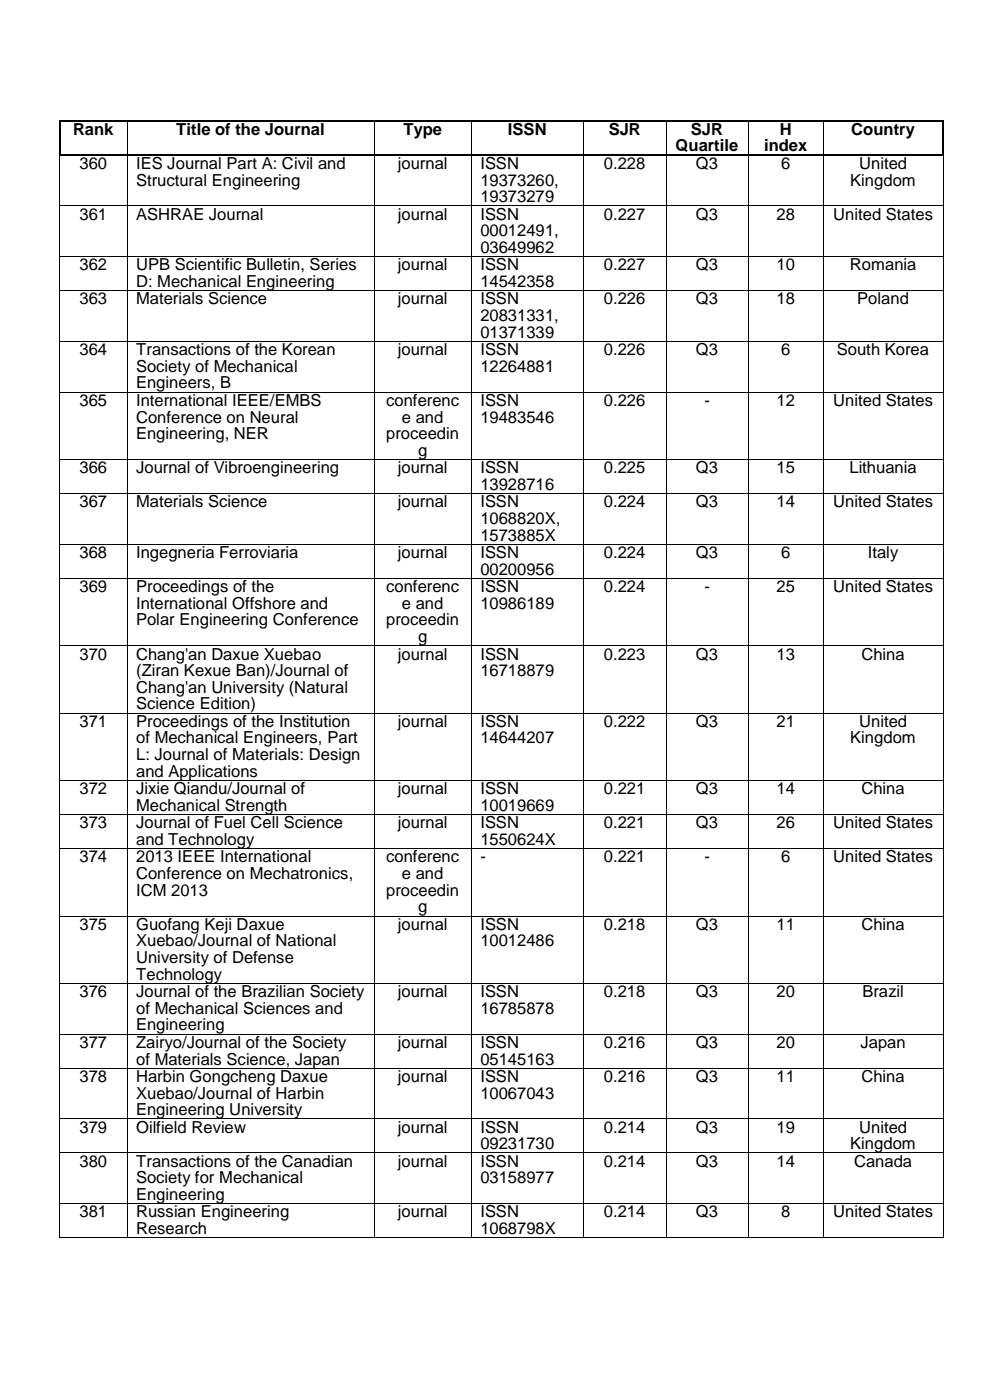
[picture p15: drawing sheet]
<svg xmlns="http://www.w3.org/2000/svg" width="210mm" height="297mm" viewBox="0 0 210 297" stroke-linecap="round" stroke-linejoin="round" font-family="sans-serif">
<defs><g id="words">
<g font-size="3.5">
<text x="15.5" y="28.6">Rank</text>
<text x="37.4" y="28.6">Title of the Journal</text>
<text x="85.6" y="28.6">Type</text>
<text x="107.8" y="28.6">ISSN</text>
<text x="129.1" y="28.6">SJR</text>
<text x="146.6" y="28.6">SJR</text>
<text x="165.4" y="28.6">H</text>
<text x="180.6" y="28.6">Country</text>
<text x="16.9" y="35.8">360</text>
<text x="28.9" y="35.8">IES Journal Part A: Civil and</text>
<text x="84.4" y="35.8">journal</text>
<text x="101.9" y="35.8">ISSN</text>
<text x="128.1" y="35.8">0.228</text>
<text x="143.3" y="32.1">Quartile</text>
<text x="147.6" y="35.8">Q3</text>
<text x="162.1" y="32.1">index</text>
<text x="165.7" y="35.8">6</text>
<text x="182.3" y="35.8">United</text>
<text x="28.9" y="39.4">Structural Engineering</text>
<text x="101.9" y="39.4">19373260,</text>
<text x="180.4" y="39.4">Kingdom</text>
<text x="16.9" y="46.6">361</text>
<text x="28.9" y="46.6">ASHRAE Journal</text>
<text x="84.4" y="46.6">journal</text>
<text x="101.9" y="42.9">19373279</text>
<text x="101.9" y="46.6">ISSN</text>
<text x="128.1" y="46.6">0.227</text>
<text x="147.6" y="46.6">Q3</text>
<text x="164.8" y="46.6">28</text>
<text x="176.8" y="46.6">United States</text>
<text x="101.9" y="50.1">00012491,</text>
<text x="101.9" y="53.6">03649962</text>
<text x="16.9" y="57.4">362</text>
<text x="28.9" y="57.4">UPB Scientific Bulletin, Series</text>
<text x="84.4" y="57.4">journal</text>
<text x="101.9" y="57.4">ISSN</text>
<text x="128.1" y="57.4">0.227</text>
<text x="147.6" y="57.4">Q3</text>
<text x="164.8" y="57.4">10</text>
<text x="180.3" y="57.4">Romania</text>
<text x="16.9" y="64.6">363</text>
<text x="28.9" y="60.9">D: Mechanical Engineering</text>
<text x="28.9" y="64.6">Materials Science</text>
<text x="84.4" y="64.6">journal</text>
<text x="101.9" y="60.9">14542358</text>
<text x="101.9" y="64.6">ISSN</text>
<text x="128.1" y="64.6">0.226</text>
<text x="147.6" y="64.6">Q3</text>
<text x="164.8" y="64.6">18</text>
<text x="181.9" y="64.6">Poland</text>
<text x="101.9" y="68.1">20831331,</text>
<text x="101.9" y="71.6">01371339</text>
<text x="16.9" y="75.4">364</text>
<text x="28.9" y="75.4">Transactions of the Korean</text>
<text x="84.4" y="75.4">journal</text>
<text x="101.9" y="75.4">ISSN</text>
<text x="128.1" y="75.4">0.226</text>
<text x="147.6" y="75.4">Q3</text>
<text x="165.7" y="75.4">6</text>
<text x="177.5" y="75.4">South Korea</text>
<text x="28.9" y="78.9">Society of Mechanical</text>
<text x="28.9" y="82.4">Engineers, B</text>
<text x="101.9" y="78.9">12264881</text>
<text x="16.9" y="86.1">365</text>
<text x="28.9" y="86.1">International IEEE/EMBS</text>
<text x="28.9" y="89.6">Conference on Neural</text>
<text x="81.9" y="86.1">conferenc</text>
<text x="85.3" y="89.6">e and</text>
<text x="101.9" y="86.1">ISSN</text>
<text x="101.9" y="89.6">19483546</text>
<text x="128.1" y="86.1">0.226</text>
<text x="149.4" y="86.1">-</text>
<text x="164.8" y="86.1">12</text>
<text x="176.8" y="86.1">United States</text>
<text x="28.9" y="93.2">Engineering, NER</text>
<text x="81.9" y="93.2">proceedin</text>
<text x="16.9" y="100.4">366</text>
<text x="28.9" y="100.4">Journal of Vibroengineering</text>
<text x="84.4" y="100.4">journal</text>
<text x="88.7" y="96.7">g</text>
<text x="101.9" y="100.4">ISSN</text>
<text x="128.1" y="100.4">0.225</text>
<text x="147.6" y="100.4">Q3</text>
<text x="164.8" y="100.4">15</text>
<text x="180.2" y="100.4">Lithuania</text>
<text x="16.9" y="107.6">367</text>
<text x="28.9" y="107.6">Materials Science</text>
<text x="84.4" y="107.6">journal</text>
<text x="101.9" y="103.9">13928716</text>
<text x="101.9" y="107.6">ISSN</text>
<text x="128.1" y="107.6">0.224</text>
<text x="147.6" y="107.6">Q3</text>
<text x="164.8" y="107.6">14</text>
<text x="176.8" y="107.6">United States</text>
<text x="101.9" y="111.1">1068820X,</text>
<text x="16.9" y="118.4">368</text>
<text x="28.9" y="118.4">Ingegneria Ferroviaria</text>
<text x="84.4" y="118.4">journal</text>
<text x="101.9" y="114.7">1573885X</text>
<text x="101.9" y="118.4">ISSN</text>
<text x="128.1" y="118.4">0.224</text>
<text x="147.6" y="118.4">Q3</text>
<text x="165.7" y="118.4">6</text>
<text x="184.1" y="118.4">Italy</text>
<text x="16.9" y="125.6">369</text>
<text x="28.9" y="125.6">Proceedings of the</text>
<text x="81.9" y="125.6">conferenc</text>
<text x="101.9" y="121.9">00200956</text>
<text x="101.9" y="125.6">ISSN</text>
<text x="128.1" y="125.6">0.224</text>
<text x="149.4" y="125.6">-</text>
<text x="164.8" y="125.6">25</text>
<text x="176.8" y="125.6">United States</text>
<text x="28.9" y="129.1">International Offshore and</text>
<text x="85.3" y="129.1">e and</text>
<text x="101.9" y="129.1">10986189</text>
<text x="28.9" y="132.7">Polar Engineering Conference</text>
<text x="81.9" y="132.7">proceedin</text>
<text x="88.7" y="136.2">g</text>
<text x="16.9" y="139.9">370</text>
<text x="28.9" y="139.9">Chang'an Daxue Xuebao</text>
<text x="28.9" y="143.4">(Ziran Kexue Ban)/Journal of</text>
<text x="84.4" y="139.9">journal</text>
<text x="101.9" y="139.9">ISSN</text>
<text x="101.9" y="143.4">16718879</text>
<text x="128.1" y="139.9">0.223</text>
<text x="147.6" y="139.9">Q3</text>
<text x="164.8" y="139.9">13</text>
<text x="182.7" y="139.9">China</text>
<text x="28.9" y="147">Chang'an University (Natural</text>
<text x="16.9" y="154.2">371</text>
<text x="28.9" y="150.5">Science Edition)</text>
<text x="28.9" y="154.2">Proceedings of the Institution</text>
<text x="84.4" y="154.2">journal</text>
<text x="101.9" y="154.2">ISSN</text>
<text x="128.1" y="154.2">0.222</text>
<text x="147.6" y="154.2">Q3</text>
<text x="164.8" y="154.2">21</text>
<text x="182.3" y="154.2">United</text>
<text x="28.9" y="157.7">of Mechanical Engineers, Part</text>
<text x="28.9" y="161.3">L: Journal of Materials: Design</text>
<text x="101.9" y="157.7">14644207</text>
<text x="180.4" y="157.7">Kingdom</text>
<text x="28.9" y="164.8">and Applications</text>
<text x="16.9" y="168.5">372</text>
<text x="28.9" y="168.5">Jixie Qiandu/Journal of</text>
<text x="28.9" y="172">Mechanical Strength</text>
<text x="84.4" y="168.5">journal</text>
<text x="101.9" y="168.5">ISSN</text>
<text x="101.9" y="172">10019669</text>
<text x="128.1" y="168.5">0.221</text>
<text x="147.6" y="168.5">Q3</text>
<text x="164.8" y="168.5">14</text>
<text x="182.7" y="168.5">China</text>
<text x="16.9" y="175.7">373</text>
<text x="28.9" y="175.7">Journal of Fuel Cell Science</text>
<text x="28.9" y="179.3">and Technology</text>
<text x="84.4" y="175.7">journal</text>
<text x="101.9" y="175.7">ISSN</text>
<text x="101.9" y="179.3">1550624X</text>
<text x="128.1" y="175.7">0.221</text>
<text x="147.6" y="175.7">Q3</text>
<text x="164.8" y="175.7">26</text>
<text x="176.8" y="175.7">United States</text>
<text x="16.9" y="182.9">374</text>
<text x="28.9" y="182.9">2013 IEEE International</text>
<text x="81.9" y="182.9">conferenc</text>
<text x="101.9" y="182.9">-</text>
<text x="128.1" y="182.9">0.221</text>
<text x="149.4" y="182.9">-</text>
<text x="165.7" y="182.9">6</text>
<text x="176.8" y="182.9">United States</text>
<text x="28.9" y="186.5">Conference on Mechatronics,</text>
<text x="28.9" y="190">ICM 2013</text>
<text x="81.9" y="190">proceedin</text>
<text x="85.3" y="186.5">e and</text>
<text x="16.9" y="197.3">375</text>
<text x="28.9" y="197.3">Guofang Keji Daxue</text>
<text x="84.4" y="197.3">journal</text>
<text x="88.7" y="193.5">g</text>
<text x="101.9" y="197.3">ISSN</text>
<text x="128.1" y="197.3">0.218</text>
<text x="147.6" y="197.3">Q3</text>
<text x="164.8" y="197.3">11</text>
<text x="182.7" y="197.3">China</text>
<text x="28.9" y="200.8">Xuebao/Journal of National</text>
<text x="101.9" y="200.8">10012486</text>
<text x="28.9" y="204.3">University of Defense</text>
<text x="28.9" y="207.8">Technology</text>
<text x="16.9" y="211.5">376</text>
<text x="28.9" y="211.5">Journal of the Brazilian Society</text>
<text x="28.9" y="215.1">of Mechanical Sciences and</text>
<text x="84.4" y="211.5">journal</text>
<text x="101.9" y="211.5">ISSN</text>
<text x="101.9" y="215.1">16785878</text>
<text x="128.1" y="211.5">0.218</text>
<text x="147.6" y="211.5">Q3</text>
<text x="164.8" y="211.5">20</text>
<text x="183" y="211.5">Brazil</text>
<text x="28.9" y="218.6">Engineering</text>
<text x="16.9" y="222.3">377</text>
<text x="28.9" y="222.3">Zairyo/Journal of the Society</text>
<text x="28.9" y="225.8">of Materials Science, Japan</text>
<text x="84.4" y="222.3">journal</text>
<text x="101.9" y="222.3">ISSN</text>
<text x="101.9" y="225.8">05145163</text>
<text x="128.1" y="222.3">0.216</text>
<text x="147.6" y="222.3">Q3</text>
<text x="164.8" y="222.3">20</text>
<text x="182.5" y="222.3">Japan</text>
<text x="16.9" y="229.5">378</text>
<text x="28.9" y="229.5">Harbin Gongcheng Daxue</text>
<text x="28.9" y="233.1">Xuebao/Journal of Harbin</text>
<text x="84.4" y="229.5">journal</text>
<text x="101.9" y="229.5">ISSN</text>
<text x="101.9" y="233.1">10067043</text>
<text x="128.1" y="229.5">0.216</text>
<text x="147.6" y="229.5">Q3</text>
<text x="164.8" y="229.5">11</text>
<text x="182.7" y="229.5">China</text>
<text x="28.9" y="236.6">Engineering University</text>
<text x="16.9" y="240.3">379</text>
<text x="28.9" y="240.3">Oilfield Review</text>
<text x="84.4" y="240.3">journal</text>
<text x="101.9" y="240.3">ISSN</text>
<text x="101.9" y="243.8">09231730</text>
<text x="128.1" y="240.3">0.214</text>
<text x="147.6" y="240.3">Q3</text>
<text x="164.8" y="240.3">19</text>
<text x="180.4" y="243.8">Kingdom</text>
<text x="182.3" y="240.3">United</text>
<text x="16.9" y="247.5">380</text>
<text x="28.9" y="247.5">Transactions of the Canadian</text>
<text x="28.9" y="251.1">Society for Mechanical</text>
<text x="84.4" y="247.5">journal</text>
<text x="101.9" y="247.5">ISSN</text>
<text x="101.9" y="251.1">03158977</text>
<text x="128.1" y="247.5">0.214</text>
<text x="147.6" y="247.5">Q3</text>
<text x="164.8" y="247.5">14</text>
<text x="181.2" y="247.5">Canada</text>
<text x="28.9" y="254.6">Engineering</text>
<text x="16.9" y="258.3">381</text>
<text x="28.9" y="258.3">Russian Engineering</text>
<text x="28.9" y="261.8">Research</text>
<text x="84.4" y="258.3">journal</text>
<text x="101.9" y="258.3">ISSN</text>
<text x="101.9" y="261.8">1068798X</text>
<text x="128.1" y="258.3">0.214</text>
<text x="147.6" y="258.3">Q3</text>
<text x="165.7" y="258.3">8</text>
<text x="176.8" y="258.3">United States</text>
</g>
</g></defs>
<g fill="#000">
<path d="M12.5 25.4h.4v.3h-.4z" fill-rule="evenodd"/>
<path d="M12.5 25.4h.4v.3h-.4z" fill-rule="evenodd"/>
<path d="M12.5 32.8h.4v.4h-.4z" fill-rule="evenodd"/>
<path d="M12.5 32.8h.4v.4h-.4z" fill-rule="evenodd"/>
<path d="M12.9 32.8h.3v.4h-.3z" fill-rule="evenodd"/>
<path d="M26.9 25.4h.4v.3h-.4z" fill-rule="evenodd"/>
<path d="M26.9 32.8h.4v.4h-.4z" fill-rule="evenodd"/>
<path d="M79.3 25.4h.3v.3h-.3z" fill-rule="evenodd"/>
<path d="M79.3 32.8h.3v.4h-.3z" fill-rule="evenodd"/>
<path d="M100 25.4h.3v.3h-.3z" fill-rule="evenodd"/>
<path d="M100 32.8h.3v.4h-.3z" fill-rule="evenodd"/>
<path d="M123.8 25.4h.3v.3h-.3z" fill-rule="evenodd"/>
<path d="M123.8 32.8h.3v.4h-.3z" fill-rule="evenodd"/>
<path d="M141.2 25.4h.3v.3h-.3z" fill-rule="evenodd"/>
<path d="M141.2 32.8h.3v.4h-.3z" fill-rule="evenodd"/>
<path d="M158.7 25.4h.3v.3h-.3z" fill-rule="evenodd"/>
<path d="M158.7 32.8h.3v.4h-.3z" fill-rule="evenodd"/>
<path d="M174.6 25.4h.3v.3h-.3z" fill-rule="evenodd"/>
<path d="M174.6 32.8h.3v.4h-.3z" fill-rule="evenodd"/>
<path d="M199.9 25.4h.3v.3h-.3z" fill-rule="evenodd"/>
<path d="M199.9 25.4h.3v.3h-.3z" fill-rule="evenodd"/>
<path d="M199.9 32.8h.3v.4h-.3z" fill-rule="evenodd"/>
<path d="M199.9 32.8h.3v.4h-.3z" fill-rule="evenodd"/>
<path d="M12.6 43.6h.2v.1h-.2z" fill-rule="evenodd"/>
<path d="M12.6 54.3h.2v.2h-.2z" fill-rule="evenodd"/>
<path d="M26.9 43.6h.2v.1h-.2z" fill-rule="evenodd"/>
<path d="M26.9 54.3h.2v.2h-.2z" fill-rule="evenodd"/>
<path d="M79.3 43.6h.2v.1h-.2z" fill-rule="evenodd"/>
<path d="M79.3 54.3h.2v.2h-.2z" fill-rule="evenodd"/>
<path d="M100 43.6h.1v.1h-.1z" fill-rule="evenodd"/>
<path d="M100 54.3h.1v.2h-.1z" fill-rule="evenodd"/>
<path d="M123.8 43.6h.1v.1h-.1z" fill-rule="evenodd"/>
<path d="M123.8 54.3h.1v.2h-.1z" fill-rule="evenodd"/>
<path d="M141.2 43.6h.2v.1h-.2z" fill-rule="evenodd"/>
<path d="M141.2 54.3h.2v.2h-.2z" fill-rule="evenodd"/>
<path d="M158.7 43.6h.2v.1h-.2z" fill-rule="evenodd"/>
<path d="M158.7 54.3h.2v.2h-.2z" fill-rule="evenodd"/>
<path d="M174.6 43.6h.1v.1h-.1z" fill-rule="evenodd"/>
<path d="M174.6 54.3h.1v.2h-.1z" fill-rule="evenodd"/>
<path d="M200 43.6h.1v.1h-.1z" fill-rule="evenodd"/>
<path d="M200 54.3h.1v.2h-.1z" fill-rule="evenodd"/>
<path d="M12.6 61.6h.2v.1h-.2z" fill-rule="evenodd"/>
<path d="M12.6 72.3h.2v.2h-.2z" fill-rule="evenodd"/>
<path d="M26.9 61.6h.2v.1h-.2z" fill-rule="evenodd"/>
<path d="M26.9 72.3h.2v.2h-.2z" fill-rule="evenodd"/>
<path d="M79.3 61.6h.2v.1h-.2z" fill-rule="evenodd"/>
<path d="M79.3 72.3h.2v.2h-.2z" fill-rule="evenodd"/>
<path d="M100 61.6h.1v.1h-.1z" fill-rule="evenodd"/>
<path d="M100 72.3h.1v.2h-.1z" fill-rule="evenodd"/>
<path d="M123.8 61.6h.1v.1h-.1z" fill-rule="evenodd"/>
<path d="M123.8 72.3h.1v.2h-.1z" fill-rule="evenodd"/>
<path d="M141.2 61.6h.2v.1h-.2z" fill-rule="evenodd"/>
<path d="M141.2 72.3h.2v.2h-.2z" fill-rule="evenodd"/>
<path d="M158.7 61.6h.2v.1h-.2z" fill-rule="evenodd"/>
<path d="M158.7 72.3h.2v.2h-.2z" fill-rule="evenodd"/>
<path d="M174.6 61.6h.1v.1h-.1z" fill-rule="evenodd"/>
<path d="M174.6 72.3h.1v.2h-.1z" fill-rule="evenodd"/>
<path d="M200 61.6h.1v.1h-.1z" fill-rule="evenodd"/>
<path d="M200 72.3h.1v.2h-.1z" fill-rule="evenodd"/>
<path d="M12.6 83.1h.2v.2h-.2z" fill-rule="evenodd"/>
<path d="M12.6 97.4h.2v.2h-.2z" fill-rule="evenodd"/>
<path d="M26.9 83.1h.2v.2h-.2z" fill-rule="evenodd"/>
<path d="M26.9 97.4h.2v.2h-.2z" fill-rule="evenodd"/>
<path d="M79.3 83.1h.2v.2h-.2z" fill-rule="evenodd"/>
<path d="M79.3 97.4h.2v.2h-.2z" fill-rule="evenodd"/>
<path d="M100 83.1h.1v.2h-.1z" fill-rule="evenodd"/>
<path d="M100 97.4h.1v.2h-.1z" fill-rule="evenodd"/>
<path d="M123.8 83.1h.1v.2h-.1z" fill-rule="evenodd"/>
<path d="M123.8 97.4h.1v.2h-.1z" fill-rule="evenodd"/>
<path d="M141.2 83.1h.2v.2h-.2z" fill-rule="evenodd"/>
<path d="M141.2 97.4h.2v.2h-.2z" fill-rule="evenodd"/>
<path d="M158.7 83.1h.2v.2h-.2z" fill-rule="evenodd"/>
<path d="M158.7 97.4h.2v.2h-.2z" fill-rule="evenodd"/>
<path d="M174.6 83.1h.1v.2h-.1z" fill-rule="evenodd"/>
<path d="M174.6 97.4h.1v.2h-.1z" fill-rule="evenodd"/>
<path d="M200 83.1h.1v.2h-.1z" fill-rule="evenodd"/>
<path d="M200 97.4h.1v.2h-.1z" fill-rule="evenodd"/>
<path d="M12.6 104.6h.2v.2h-.2z" fill-rule="evenodd"/>
<path d="M12.6 115.4h.2v.1h-.2z" fill-rule="evenodd"/>
<path d="M26.9 104.6h.2v.2h-.2z" fill-rule="evenodd"/>
<path d="M26.9 115.4h.2v.1h-.2z" fill-rule="evenodd"/>
<path d="M79.3 104.6h.2v.2h-.2z" fill-rule="evenodd"/>
<path d="M79.3 115.4h.2v.1h-.2z" fill-rule="evenodd"/>
<path d="M100 104.6h.1v.2h-.1z" fill-rule="evenodd"/>
<path d="M100 115.4h.1v.1h-.1z" fill-rule="evenodd"/>
<path d="M123.8 104.6h.1v.2h-.1z" fill-rule="evenodd"/>
<path d="M123.8 115.4h.1v.1h-.1z" fill-rule="evenodd"/>
<path d="M141.2 104.6h.2v.2h-.2z" fill-rule="evenodd"/>
<path d="M141.2 115.4h.2v.1h-.2z" fill-rule="evenodd"/>
<path d="M158.7 104.6h.2v.2h-.2z" fill-rule="evenodd"/>
<path d="M158.7 115.4h.2v.1h-.2z" fill-rule="evenodd"/>
<path d="M174.6 104.6h.1v.2h-.1z" fill-rule="evenodd"/>
<path d="M174.6 115.4h.1v.1h-.1z" fill-rule="evenodd"/>
<path d="M200 104.6h.1v.2h-.1z" fill-rule="evenodd"/>
<path d="M200 115.4h.1v.1h-.1z" fill-rule="evenodd"/>
<path d="M12.6 122.6h.2v.2h-.2z" fill-rule="evenodd"/>
<path d="M12.6 136.9h.2v.2h-.2z" fill-rule="evenodd"/>
<path d="M26.9 122.6h.2v.2h-.2z" fill-rule="evenodd"/>
<path d="M26.9 136.9h.2v.2h-.2z" fill-rule="evenodd"/>
<path d="M79.3 122.6h.2v.2h-.2z" fill-rule="evenodd"/>
<path d="M79.3 136.9h.2v.2h-.2z" fill-rule="evenodd"/>
<path d="M100 122.6h.1v.2h-.1z" fill-rule="evenodd"/>
<path d="M100 136.9h.1v.2h-.1z" fill-rule="evenodd"/>
<path d="M123.8 122.6h.1v.2h-.1z" fill-rule="evenodd"/>
<path d="M123.8 136.9h.1v.2h-.1z" fill-rule="evenodd"/>
<path d="M141.2 122.6h.2v.2h-.2z" fill-rule="evenodd"/>
<path d="M141.2 136.9h.2v.2h-.2z" fill-rule="evenodd"/>
<path d="M158.7 122.6h.2v.2h-.2z" fill-rule="evenodd"/>
<path d="M158.7 136.9h.2v.2h-.2z" fill-rule="evenodd"/>
<path d="M174.6 122.6h.1v.2h-.1z" fill-rule="evenodd"/>
<path d="M174.6 136.9h.1v.2h-.1z" fill-rule="evenodd"/>
<path d="M200 122.6h.1v.2h-.1z" fill-rule="evenodd"/>
<path d="M200 136.9h.1v.2h-.1z" fill-rule="evenodd"/>
<path d="M12.6 151.2h.2v.2h-.2z" fill-rule="evenodd"/>
<path d="M26.9 151.2h.2v.2h-.2z" fill-rule="evenodd"/>
<path d="M79.3 151.2h.2v.2h-.2z" fill-rule="evenodd"/>
<path d="M100 151.2h.1v.2h-.1z" fill-rule="evenodd"/>
<path d="M123.8 151.2h.1v.2h-.1z" fill-rule="evenodd"/>
<path d="M141.2 151.2h.2v.2h-.2z" fill-rule="evenodd"/>
<path d="M158.7 151.2h.2v.2h-.2z" fill-rule="evenodd"/>
<path d="M174.6 151.2h.1v.2h-.1z" fill-rule="evenodd"/>
<path d="M200 151.2h.1v.2h-.1z" fill-rule="evenodd"/>
<path d="M12.6 165.5h.2v.1h-.2z" fill-rule="evenodd"/>
<path d="M12.6 172.7h.2v.2h-.2z" fill-rule="evenodd"/>
<path d="M26.9 165.5h.2v.1h-.2z" fill-rule="evenodd"/>
<path d="M26.9 172.7h.2v.2h-.2z" fill-rule="evenodd"/>
<path d="M79.3 165.5h.2v.1h-.2z" fill-rule="evenodd"/>
<path d="M79.3 172.7h.2v.2h-.2z" fill-rule="evenodd"/>
<path d="M100 165.5h.1v.1h-.1z" fill-rule="evenodd"/>
<path d="M100 172.7h.1v.2h-.1z" fill-rule="evenodd"/>
<path d="M123.8 165.5h.1v.1h-.1z" fill-rule="evenodd"/>
<path d="M123.8 172.7h.1v.2h-.1z" fill-rule="evenodd"/>
<path d="M141.2 165.5h.2v.1h-.2z" fill-rule="evenodd"/>
<path d="M141.2 172.7h.2v.2h-.2z" fill-rule="evenodd"/>
<path d="M158.7 165.5h.2v.1h-.2z" fill-rule="evenodd"/>
<path d="M158.7 172.7h.2v.2h-.2z" fill-rule="evenodd"/>
<path d="M174.6 165.5h.1v.1h-.1z" fill-rule="evenodd"/>
<path d="M174.6 172.7h.1v.2h-.1z" fill-rule="evenodd"/>
<path d="M200 165.5h.1v.1h-.1z" fill-rule="evenodd"/>
<path d="M200 172.7h.1v.2h-.1z" fill-rule="evenodd"/>
<path d="M12.6 179.9h.2v.2h-.2z" fill-rule="evenodd"/>
<path d="M12.6 194.3h.2v.1h-.2z" fill-rule="evenodd"/>
<path d="M26.9 179.9h.2v.2h-.2z" fill-rule="evenodd"/>
<path d="M26.9 194.3h.2v.1h-.2z" fill-rule="evenodd"/>
<path d="M79.3 179.9h.2v.2h-.2z" fill-rule="evenodd"/>
<path d="M79.3 194.3h.2v.1h-.2z" fill-rule="evenodd"/>
<path d="M100 179.9h.1v.2h-.1z" fill-rule="evenodd"/>
<path d="M100 194.3h.1v.1h-.1z" fill-rule="evenodd"/>
<path d="M123.8 179.9h.1v.2h-.1z" fill-rule="evenodd"/>
<path d="M123.8 194.3h.1v.1h-.1z" fill-rule="evenodd"/>
<path d="M141.2 179.9h.2v.2h-.2z" fill-rule="evenodd"/>
<path d="M141.2 194.3h.2v.1h-.2z" fill-rule="evenodd"/>
<path d="M158.7 179.9h.2v.2h-.2z" fill-rule="evenodd"/>
<path d="M158.7 194.3h.2v.1h-.2z" fill-rule="evenodd"/>
<path d="M174.6 179.9h.1v.2h-.1z" fill-rule="evenodd"/>
<path d="M174.6 194.3h.1v.1h-.1z" fill-rule="evenodd"/>
<path d="M200 179.9h.1v.2h-.1z" fill-rule="evenodd"/>
<path d="M200 194.3h.1v.1h-.1z" fill-rule="evenodd"/>
<path d="M12.6 208.5h.2v.2h-.2z" fill-rule="evenodd"/>
<path d="M12.6 219.3h.2v.1h-.2z" fill-rule="evenodd"/>
<path d="M26.9 208.5h.2v.2h-.2z" fill-rule="evenodd"/>
<path d="M26.9 219.3h.2v.1h-.2z" fill-rule="evenodd"/>
<path d="M79.3 208.5h.2v.2h-.2z" fill-rule="evenodd"/>
<path d="M79.3 219.3h.2v.1h-.2z" fill-rule="evenodd"/>
<path d="M100 208.5h.1v.2h-.1z" fill-rule="evenodd"/>
<path d="M100 219.3h.1v.1h-.1z" fill-rule="evenodd"/>
<path d="M123.8 208.5h.1v.2h-.1z" fill-rule="evenodd"/>
<path d="M123.8 219.3h.1v.1h-.1z" fill-rule="evenodd"/>
<path d="M141.2 208.5h.2v.2h-.2z" fill-rule="evenodd"/>
<path d="M141.2 219.3h.2v.1h-.2z" fill-rule="evenodd"/>
<path d="M158.7 208.5h.2v.2h-.2z" fill-rule="evenodd"/>
<path d="M158.7 219.3h.2v.1h-.2z" fill-rule="evenodd"/>
<path d="M174.6 208.5h.1v.2h-.1z" fill-rule="evenodd"/>
<path d="M174.6 219.3h.1v.1h-.1z" fill-rule="evenodd"/>
<path d="M200 208.5h.1v.2h-.1z" fill-rule="evenodd"/>
<path d="M200 219.3h.1v.1h-.1z" fill-rule="evenodd"/>
<path d="M12.6 226.5h.2v.2h-.2z" fill-rule="evenodd"/>
<path d="M12.6 237.3h.2v.1h-.2z" fill-rule="evenodd"/>
<path d="M26.9 226.5h.2v.2h-.2z" fill-rule="evenodd"/>
<path d="M26.9 237.3h.2v.1h-.2z" fill-rule="evenodd"/>
<path d="M79.3 226.5h.2v.2h-.2z" fill-rule="evenodd"/>
<path d="M79.3 237.3h.2v.1h-.2z" fill-rule="evenodd"/>
<path d="M100 226.5h.1v.2h-.1z" fill-rule="evenodd"/>
<path d="M100 237.3h.1v.1h-.1z" fill-rule="evenodd"/>
<path d="M123.8 226.5h.1v.2h-.1z" fill-rule="evenodd"/>
<path d="M123.8 237.3h.1v.1h-.1z" fill-rule="evenodd"/>
<path d="M141.2 226.5h.2v.2h-.2z" fill-rule="evenodd"/>
<path d="M141.2 237.3h.2v.1h-.2z" fill-rule="evenodd"/>
<path d="M158.7 226.5h.2v.2h-.2z" fill-rule="evenodd"/>
<path d="M158.7 237.3h.2v.1h-.2z" fill-rule="evenodd"/>
<path d="M174.6 226.5h.1v.2h-.1z" fill-rule="evenodd"/>
<path d="M174.6 237.3h.1v.1h-.1z" fill-rule="evenodd"/>
<path d="M200 226.5h.1v.2h-.1z" fill-rule="evenodd"/>
<path d="M200 237.3h.1v.1h-.1z" fill-rule="evenodd"/>
<path d="M12.6 244.5h.2v.2h-.2z" fill-rule="evenodd"/>
<path d="M12.6 255.3h.2v.1h-.2z" fill-rule="evenodd"/>
<path d="M26.9 244.5h.2v.2h-.2z" fill-rule="evenodd"/>
<path d="M26.9 255.3h.2v.1h-.2z" fill-rule="evenodd"/>
<path d="M79.3 244.5h.2v.2h-.2z" fill-rule="evenodd"/>
<path d="M79.3 255.3h.2v.1h-.2z" fill-rule="evenodd"/>
<path d="M100 244.5h.1v.2h-.1z" fill-rule="evenodd"/>
<path d="M100 255.3h.1v.1h-.1z" fill-rule="evenodd"/>
<path d="M123.8 244.5h.1v.2h-.1z" fill-rule="evenodd"/>
<path d="M123.8 255.3h.1v.1h-.1z" fill-rule="evenodd"/>
<path d="M141.2 244.5h.2v.2h-.2z" fill-rule="evenodd"/>
<path d="M141.2 255.3h.2v.1h-.2z" fill-rule="evenodd"/>
<path d="M158.7 244.5h.2v.2h-.2z" fill-rule="evenodd"/>
<path d="M158.7 255.3h.2v.1h-.2z" fill-rule="evenodd"/>
<path d="M174.6 244.5h.1v.2h-.1z" fill-rule="evenodd"/>
<path d="M174.6 255.3h.1v.1h-.1z" fill-rule="evenodd"/>
<path d="M200 244.5h.1v.2h-.1z" fill-rule="evenodd"/>
<path d="M200 255.3h.1v.1h-.1z" fill-rule="evenodd"/>
<path d="M12.6 262.5h.2v.2h-.2z" fill-rule="evenodd"/>
<path d="M12.6 262.5h.2v.2h-.2z" fill-rule="evenodd"/>
<path d="M26.9 262.5h.2v.2h-.2z" fill-rule="evenodd"/>
<path d="M79.3 262.5h.2v.2h-.2z" fill-rule="evenodd"/>
<path d="M100 262.5h.1v.2h-.1z" fill-rule="evenodd"/>
<path d="M123.8 262.5h.1v.2h-.1z" fill-rule="evenodd"/>
<path d="M141.2 262.5h.2v.2h-.2z" fill-rule="evenodd"/>
<path d="M158.7 262.5h.2v.2h-.2z" fill-rule="evenodd"/>
<path d="M174.6 262.5h.1v.2h-.1z" fill-rule="evenodd"/>
<path d="M200 262.5h.1v.2h-.1z" fill-rule="evenodd"/>
<path d="M200 262.5h.1v.2h-.1z" fill-rule="evenodd"/>
</g>
<g fill="none" stroke="#000" stroke-width=".34">
<path d="M12.7 25.7v7.1M12.9 25.6h14M13.2 33h13.7M27.3 25.6h52M27.3 33h52M79.6 25.6h20.4M79.6 33h20.4M100.3 25.6h23.5M100.3 33h23.5M124.1 25.6h17.1M124.1 33h17.1M141.5 25.6h17.2"/>
<path d="M141.5 33h17.2M159 25.6h15.6M159 33h15.6M174.9 25.6h25M174.9 33h25M200.1 25.7v7.1"/>
</g>
<g fill="none" stroke="#000" stroke-width=".21">
<path d="M12.7 33.2v10.4M27 25.7v7.1M27 33.2v10.4M79.4 25.7v7.1M79.4 33.2v10.4M100.1 25.7v7.1M100.1 33.2v10.4M123.8 25.7v7.1M123.8 33.2v10.4M141.3 25.7v7.1M141.3 33.2v10.4M158.8 25.7v7.1"/>
<path d="M158.8 33.2v10.4M174.7 25.7v7.1M174.7 33.2v10.4M200.1 33.2v10.4M12.7 43.7v10.6M12.7 54.5v7.1M12.8 43.7h14.1M12.8 54.4h14.1M27 43.7v10.6M27 54.5v7.1M27.1 43.7h52.2M27.1 54.4h52.2"/>
<path d="M79.4 43.7v10.6M79.4 54.5v7.1M79.5 43.7h20.5M79.5 54.4h20.5M100.1 43.7v10.6M100.1 54.5v7.1M100.1 43.7h23.7M100.1 54.4h23.7M123.8 43.7v10.6M123.8 54.5v7.1M123.9 43.7h17.3M123.9 54.4h17.3"/>
<path d="M141.3 43.7v10.6M141.3 54.5v7.1M141.4 43.7h17.3M141.4 54.4h17.3M158.8 43.7v10.6M158.8 54.5v7.1M158.9 43.7h15.7M158.9 54.4h15.7M174.7 43.7v10.6M174.7 54.5v7.1M174.7 43.7h25.3M174.7 54.4h25.3"/>
<path d="M200.1 43.7v10.6M200.1 54.5v7.1M12.7 61.7v10.6M12.7 72.5v10.6M12.8 61.6h14.1M12.8 72.4h14.1M27 61.7v10.6M27 72.5v10.6M27.1 61.6h52.2M27.1 72.4h52.2M79.4 61.7v10.6M79.4 72.5v10.6"/>
<path d="M79.5 61.6h20.5M79.5 72.4h20.5M100.1 61.7v10.6M100.1 72.5v10.6M100.1 61.6h23.7M100.1 72.4h23.7M123.8 61.7v10.6M123.8 72.5v10.6M123.9 61.6h17.3M123.9 72.4h17.3M141.3 61.7v10.6M141.3 72.5v10.6"/>
<path d="M141.4 61.6h17.3M141.4 72.4h17.3M158.8 61.7v10.6M158.8 72.5v10.6M158.9 61.6h15.7M158.9 72.4h15.7M174.7 61.7v10.6M174.7 72.5v10.6M174.7 61.6h25.3M174.7 72.4h25.3M200.1 61.7v10.6M200.1 72.5v10.6"/>
<path d="M12.7 83.3v14.1M12.7 97.6v7M12.8 83.2h14.1M12.8 97.5h14.1M27 83.3v14.1M27 97.6v7M27.1 83.2h52.2M27.1 97.5h52.2M79.4 83.3v14.1M79.4 97.6v7M79.5 83.2h20.5M79.5 97.5h20.5"/>
<path d="M100.1 83.3v14.1M100.1 97.6v7M100.1 83.2h23.7M100.1 97.5h23.7M123.8 83.3v14.1M123.8 97.6v7M123.9 83.2h17.3M123.9 97.5h17.3M141.3 83.3v14.1M141.3 97.6v7M141.4 83.2h17.3M141.4 97.5h17.3"/>
<path d="M158.8 83.3v14.1M158.8 97.6v7M158.9 83.2h15.7M158.9 97.5h15.7M174.7 83.3v14.1M174.7 97.6v7M174.7 83.2h25.3M174.7 97.5h25.3M200.1 83.3v14.1M200.1 97.6v7M12.7 104.8v10.6M12.7 115.5v7.1"/>
<path d="M12.8 104.7h14.1M12.8 115.5h14.1M27 104.8v10.6M27 115.5v7.1M27.1 104.7h52.2M27.1 115.5h52.2M79.4 104.8v10.6M79.4 115.5v7.1M79.5 104.7h20.5M79.5 115.5h20.5M100.1 104.8v10.6M100.1 115.5v7.1"/>
<path d="M100.1 104.7h23.7M100.1 115.5h23.7M123.8 104.8v10.6M123.8 115.5v7.1M123.9 104.7h17.3M123.9 115.5h17.3M141.3 104.8v10.6M141.3 115.5v7.1M141.4 104.7h17.3M141.4 115.5h17.3M158.8 104.8v10.6M158.8 115.5v7.1"/>
<path d="M158.9 104.7h15.7M158.9 115.5h15.7M174.7 104.8v10.6M174.7 115.5v7.1M174.7 104.7h25.3M174.7 115.5h25.3M200.1 104.8v10.6M200.1 115.5v7.1M12.7 122.8v14.1M12.7 137v14.2M12.8 122.7h14.1M12.8 137h14.1"/>
<path d="M27 122.8v14.1M27 137v14.2M27.1 122.7h52.2M27.1 137h52.2M79.4 122.8v14.1M79.4 137v14.2M79.5 122.7h20.5M79.5 137h20.5M100.1 122.8v14.1M100.1 137v14.2M100.1 122.7h23.7M100.1 137h23.7"/>
<path d="M123.8 122.8v14.1M123.8 137v14.2M123.9 122.7h17.3M123.9 137h17.3M141.3 122.8v14.1M141.3 137v14.2M141.4 122.7h17.3M141.4 137h17.3M158.8 122.8v14.1M158.8 137v14.2M158.9 122.7h15.7M158.9 137h15.7"/>
<path d="M174.7 122.8v14.1M174.7 137v14.2M174.7 122.7h25.3M174.7 137h25.3M200.1 122.8v14.1M200.1 137v14.2M12.7 151.4v14.1M12.8 151.3h14.1M27 151.4v14.1M27.1 151.3h52.2M79.4 151.4v14.1M79.5 151.3h20.5"/>
<path d="M100.1 151.4v14.1M100.1 151.3h23.7M123.8 151.4v14.1M123.9 151.3h17.3M141.3 151.4v14.1M141.4 151.3h17.3M158.8 151.4v14.1M158.9 151.3h15.7M174.7 151.4v14.1M174.7 151.3h25.3M200.1 151.4v14.1M12.7 165.6v7.1"/>
<path d="M12.7 172.9v7M12.8 165.5h14.1M12.8 172.8h14.1M27 165.6v7.1M27 172.9v7M27.1 165.5h52.2M27.1 172.8h52.2M79.4 165.6v7.1M79.4 172.9v7M79.5 165.5h20.5M79.5 172.8h20.5M100.1 165.6v7.1"/>
<path d="M100.1 172.9v7M100.1 165.5h23.7M100.1 172.8h23.7M123.8 165.6v7.1M123.8 172.9v7M123.9 165.5h17.3M123.9 172.8h17.3M141.3 165.6v7.1M141.3 172.9v7M141.4 165.5h17.3M141.4 172.8h17.3M158.8 165.6v7.1"/>
<path d="M158.8 172.9v7M158.9 165.5h15.7M158.9 172.8h15.7M174.7 165.6v7.1M174.7 172.9v7M174.7 165.5h25.3M174.7 172.8h25.3M200.1 165.6v7.1M200.1 172.9v7M12.7 180.1v14.2M12.7 194.4v14.1M12.8 180h14.1"/>
<path d="M12.8 194.3h14.1M27 180.1v14.2M27 194.4v14.1M27.1 180h52.2M27.1 194.3h52.2M79.4 180.1v14.2M79.4 194.4v14.1M79.5 180h20.5M79.5 194.3h20.5M100.1 180.1v14.2M100.1 194.4v14.1M100.1 180h23.7"/>
<path d="M100.1 194.3h23.7M123.8 180.1v14.2M123.8 194.4v14.1M123.9 180h17.3M123.9 194.3h17.3M141.3 180.1v14.2M141.3 194.4v14.1M141.4 180h17.3M141.4 194.3h17.3M158.8 180.1v14.2M158.8 194.4v14.1M158.9 180h15.7"/>
<path d="M158.9 194.3h15.7M174.7 180.1v14.2M174.7 194.4v14.1M174.7 180h25.3M174.7 194.3h25.3M200.1 180.1v14.2M200.1 194.4v14.1M12.7 208.7v10.6M12.7 219.4v7.1M12.8 208.6h14.1M12.8 219.4h14.1M27 208.7v10.6"/>
<path d="M27 219.4v7.1M27.1 208.6h52.2M27.1 219.4h52.2M79.4 208.7v10.6M79.4 219.4v7.1M79.5 208.6h20.5M79.5 219.4h20.5M100.1 208.7v10.6M100.1 219.4v7.1M100.1 208.6h23.7M100.1 219.4h23.7M123.8 208.7v10.6"/>
<path d="M123.8 219.4v7.1M123.9 208.6h17.3M123.9 219.4h17.3M141.3 208.7v10.6M141.3 219.4v7.1M141.4 208.6h17.3M141.4 219.4h17.3M158.8 208.7v10.6M158.8 219.4v7.1M158.9 208.6h15.7M158.9 219.4h15.7M174.7 208.7v10.6"/>
<path d="M174.7 219.4v7.1M174.7 208.6h25.3M174.7 219.4h25.3M200.1 208.7v10.6M200.1 219.4v7.1M12.7 226.7v10.6M12.7 237.4v7.1M12.8 226.6h14.1M12.8 237.4h14.1M27 226.7v10.6M27 237.4v7.1M27.1 226.6h52.2"/>
<path d="M27.1 237.4h52.2M79.4 226.7v10.6M79.4 237.4v7.1M79.5 226.6h20.5M79.5 237.4h20.5M100.1 226.7v10.6M100.1 237.4v7.1M100.1 226.6h23.7M100.1 237.4h23.7M123.8 226.7v10.6M123.8 237.4v7.1M123.9 226.6h17.3"/>
<path d="M123.9 237.4h17.3M141.3 226.7v10.6M141.3 237.4v7.1M141.4 226.6h17.3M141.4 237.4h17.3M158.8 226.7v10.6M158.8 237.4v7.1M158.9 226.6h15.7M158.9 237.4h15.7M174.7 226.7v10.6M174.7 237.4v7.1M174.7 226.6h25.3"/>
<path d="M174.7 237.4h25.3M200.1 226.7v10.6M200.1 237.4v7.1M12.7 244.7v10.6M12.7 255.4v7.1M12.8 244.6h14.1M12.8 255.3h14.1M27 244.7v10.6M27 255.4v7.1M27.1 244.6h52.2M27.1 255.3h52.2M79.4 244.7v10.6"/>
<path d="M79.4 255.4v7.1M79.5 244.6h20.5M79.5 255.3h20.5M100.1 244.7v10.6M100.1 255.4v7.1M100.1 244.6h23.7M100.1 255.3h23.7M123.8 244.7v10.6M123.8 255.4v7.1M123.9 244.6h17.3M123.9 255.3h17.3M141.3 244.7v10.6"/>
<path d="M141.3 255.4v7.1M141.4 244.6h17.3M141.4 255.3h17.3M158.8 244.7v10.6M158.8 255.4v7.1M158.9 244.6h15.7M158.9 255.3h15.7M174.7 244.7v10.6M174.7 255.4v7.1M174.7 244.6h25.3M174.7 255.3h25.3M200.1 244.7v10.6"/>
<path d="M200.1 255.4v7.1M12.8 262.6h14.1M27.1 262.6h52.2M79.5 262.6h20.5M100.1 262.6h23.7M123.9 262.6h17.3M141.4 262.6h17.3M158.9 262.6h15.7M174.7 262.6h25.3"/>
</g>
<use href="#words"/>
</svg>
